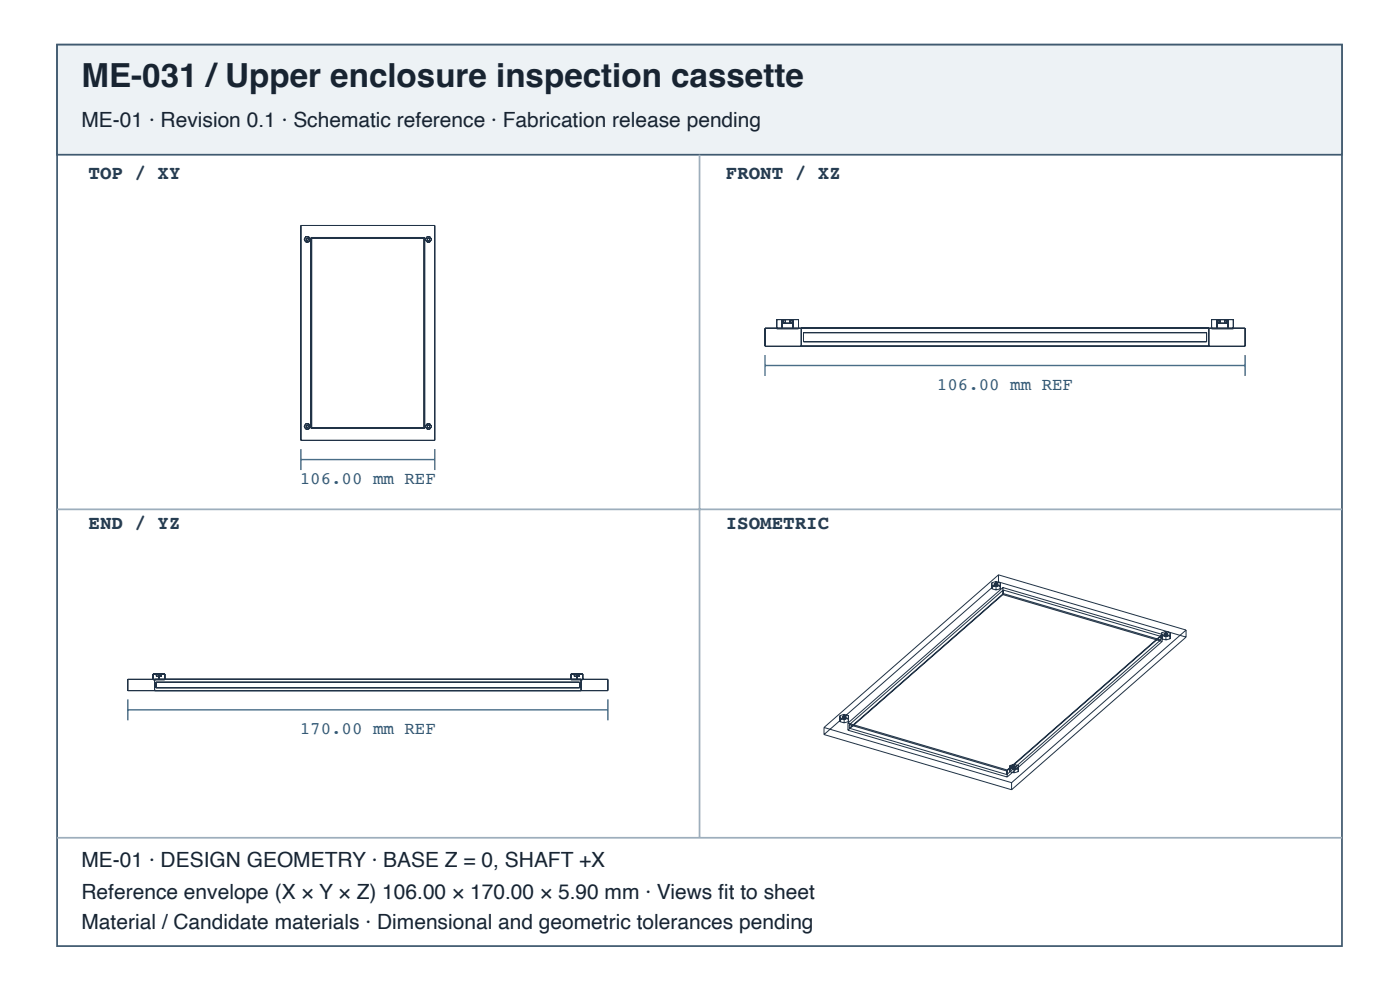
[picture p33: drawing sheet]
<svg xmlns="http://www.w3.org/2000/svg" width="297mm" height="210mm" viewBox="0 0 297 210" stroke-linecap="round" stroke-linejoin="round" font-family="sans-serif">
<defs><g id="words">
<text font-size="7" fill="#182431" x="17.3" y="18.4">ME-031 /Upper enclosure inspection cassette</text>
<g font-size="4.4" fill="#182431">
<text x="17.3" y="26.9">ME-01 · Revision 0.1 · Schematic reference · Fabrication release pending</text>
<text x="17.3" y="183.9">ME-01 · DESIGN GEOMETRY · BASE Z = 0, SHAFT +X</text>
<text x="17.3" y="190.6">Reference envelope (X × Y × Z) 106.00 × 170.00 × 5.90 mm · Views fi t to sheet</text>
<text x="17.3" y="196.9">Material / Candidate materials · Dimensional and geometric tolerances pending</text>
</g>
<g font-size="4.1" fill="#263d52">
<text x="18.8" y="38">TOP / XY</text>
<text x="154" y="38">FRONT / XZ</text>
<text x="18.8" y="112.1">END / YZ</text>
<text x="154" y="112.1">ISOMETRIC</text>
</g>
<g font-size="3.7" fill="#335b78">
<text x="198.8" y="82.7">106.00 mm REF</text>
<text x="63.6" y="102.6">106.00 mm REF</text>
<text x="63.6" y="155.7">170.00 mm REF</text>
</g>
</g></defs>
<path d="M12.1 9.5h272.6v191.1h-272.6z" fill="none" stroke="#405a70" stroke-width=".37"/>
<path d="M12.1 9.5h272.6v23.3h-272.6z" fill="#edf2f5"/>
<path d="M12.1 9.5h272.6v23.3h-272.6z" fill="none" stroke="#405a70" stroke-width=".37"/>
<path d="M148.4 32.8v144.8M12.1 108h272.6M12.1 177.6h272.6" fill="none" stroke="#9daebc" stroke-width=".37"/>
<g fill="none" stroke="#203246" stroke-width=".21">
<path d="M63.8 47.8h28.4v45.6h-28.4zM64.9 50.2h.6l.3 .6-.3 .5h-.6l-.4-.5zM65 50.5h.3l.1 .3-.1 .2h-.3l-.1-.2zM66 50.3h24.1v40.5h-24.1zM66.1 50.5h23.9v40.2h-23.9zM90.6 50.2h.6l.3 .6-.3 .5h-.6l-.3-.5zM90.8 50.5h.2l.2 .3-.2 .2h-.2l-.2-.2zM162.3 69.6h101.8v3.8h-101.8zM164.8 67.7h4.6v2h-4.6zM165.9 67.7v2M166.1 67.7v.8h2v-.8M166.6 67.7v.8"/>
<path d="M167.6 67.7v.8M168.3 67.7v2M170 69.6v3.8M170.5 70.5h85.5v2h-85.5zM256.5 69.6v3.8M257 67.7h4.6v2h-4.6zM258.2 67.7v2M258.4 67.7v.8h1.9v-.8M258.9 67.7v.8M259.8 67.7v.8M260.5 67.7v2M64.9 89.9h.6l.3 .5-.3 .6h-.6l-.4-.6z"/>
<path d="M65 90.2h.3l.1 .2-.1 .2h-.3l-.1-.2zM90.6 89.9h.6l.3 .5-.3 .6h-.6l-.3-.6zM90.8 90.2h.2l.2 .2-.2 .2h-.2l-.2-.2zM210.4 124.8l.9 .3M210.4 123.5v.6l.9 .2M210.4 123.5v1.3M210.9 124.2v-.2l.4-.1 .4 .1v.2M210.9 124.2l.4 .1M210.9 123.7l.4-.1 .4 .1M210.9 123.7v.2l.4 .1M210.9 123.7v.5M211.3 124l.9 .3v.5"/>
<path d="M211.3 123.3v1.8M211.3 123.3l.9 .2M211.3 124l-.9 .3v.5M211.3 123.3l-.9 .2M211.7 124.2l-.4 .1M211.7 123.7v.2l-.4 .1M211.7 123.7v.5M211.8 121.9l-37 32.3M211.8 121.9v1.5M211.8 123.4l-37 32.3M211.8 121.9l39.8 11.7M211.8 123.4l39.8 11.7"/>
<path d="M212.2 124.8l-.9 .3M212.2 123.5v1.3M212.2 123.5v.6l-.9 .2M212.8 124.6l33.8 9.9M212.8 124.6l-32.9 28.7M212.8 126.1l33.8 9.9M212.8 126.1l-32.9 28.7M212.8 124.6v1.5M212.8 125.1l-32.6 28.5M212.8 125.1v.7M212.8 125.8l-32.6 28.6M212.8 125.8l33.5 9.9"/>
<path d="M212.8 125.1l33.5 9.8M246.3 134.9l-32.7 28.6M246.3 134.9v.8M246.3 135.7l-32.7 28.5M246.4 135.4l.9 .3M246.5 134.1l-.1 .6 .9 .2M246.5 134.1l-.1 1.3M246.6 134.5l-32.9 28.7M246.6 136l-32.9 28.7M246.6 134.5v1.5M247 134.8v-.2l.4-.1 .3 .1v.2M247 134.8l.4 .1"/>
<path d="M247 134.3l.4-.1 .3 .1M247 134.3v.2l.4 .1M247 134.3v.5M247.4 134.6l.9 .3v.5M247.4 133.9l-.1 1.8M247.4 133.9l.9 .2M247.4 134.6l-.9 .3-.1 .5M247.4 133.9l-.9 .2M247.7 134.8l-.3 .1M247.7 134.3v.2l-.3 .1M247.7 134.3v.5M248.3 135.4l-1 .3"/>
<path d="M248.3 134.1v1.3M248.3 134.1v.6l-1 .2M251.6 133.6l-37 32.3M251.6 133.6v1.5M251.6 135.1l-37 32.3M27.1 144h101.9v2.4h-101.9zM32.5 142.9h2.4v1.2h-2.4zM32.8 144v2.4M33.1 144.6h89.9v1.2h-89.9zM33.2 142.9v.5h1v-.5M33.7 142.9v1.2M121.1 142.9h2.5v1.2h-2.5z"/>
<path d="M121.9 142.9v.5h1v-.5M122.4 142.9v1.2M123.3 144v2.4M174.8 154.2v1.5M174.8 155.7l39.8 11.7M174.8 154.2l39.8 11.7M178.2 153l.9 .3M178.2 151.7v.5l.9 .3 .9-.3v-.5M178.2 151.7v1.3M178.7 152.4v-.2l.4-.1 .4 .1v.2M178.7 152.4l.4 .1 .4-.1M178.7 151.9l.4-.1 .4 .1"/>
<path d="M178.7 151.9v.2l.4 .1M178.7 151.9v.5M179.1 152.2l.9 .3v.5M179.1 151.5v1.8M179.1 151.5l.9 .2M179.1 152.2l-.9 .3v.5M179.1 151.5l-.9 .2M179.5 151.9v.2l-.4 .1M179.5 151.9v.5M179.9 153.3l33.8 9.9M179.9 154.8l33.8 9.9M179.9 153.3v1.5"/>
<path d="M180 153l-.9 .3M180 151.7v1.3M180.2 153.6v.8M180.2 154.4l33.4 9.8M180.2 153.6l33.4 9.9M213.6 163.5v.7M213.7 163.2v1.5M214.2 163.6l.9 .3M214.2 162.3v.5l.9 .3M214.2 162.3v1.3M214.6 165.9v1.5M214.8 163v-.2l.3-.1 .4 .1v.2"/>
<path d="M214.8 163l.3 .1M214.8 162.5v.2l1.2 .4v.5M214.8 162.5l.3-.1 .4 .1M214.8 162.5v.5M215.1 162.1v1.8M215.1 162.1l.9 .2M215.1 162.1l-.9 .2M215.5 163l-.4 .1M215.5 162.5v.2l-1.3 .4v.5M215.5 162.5v.5M216 163.6l-.9 .3M216 162.3v1.3"/>
<path d="M216 162.3v.5l-.9 .3"/>
</g>
<path d="M162.3 75.3v4.4M162.3 77.5h101.8M264.1 75.3v4.4M63.8 95.2v4.5M63.8 97.4h28.4M92.2 95.2v4.5M27.1 148.3v4.4M27.1 150.5h101.9M129 148.3v4.4" fill="none" stroke="#466b86" stroke-width=".3"/>
<use href="#words"/>
</svg>
